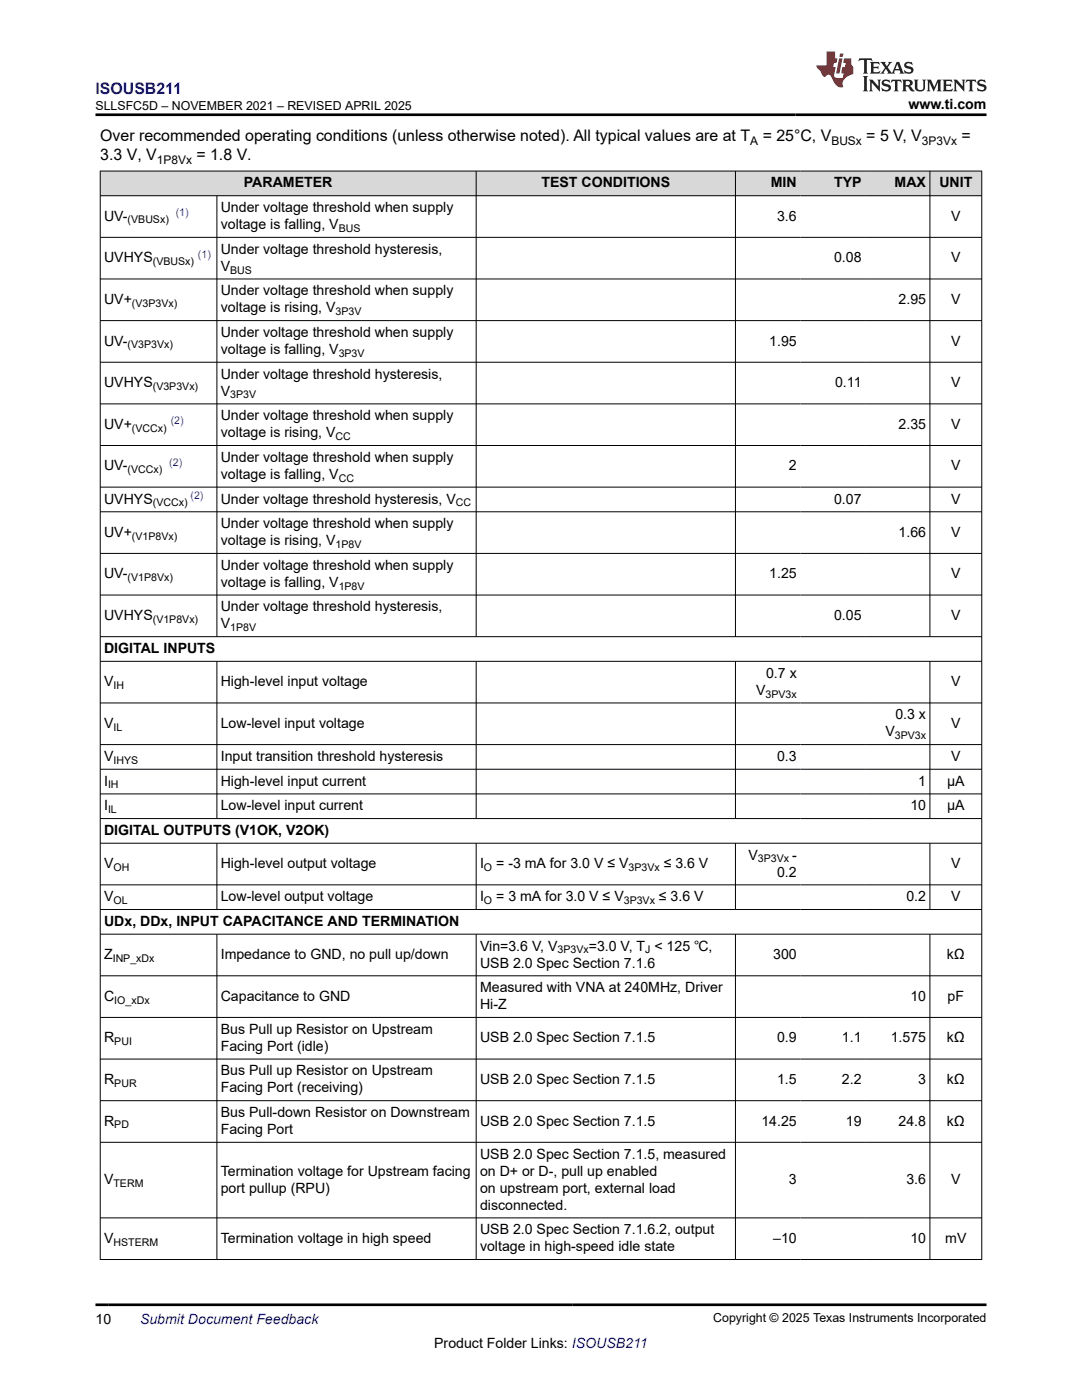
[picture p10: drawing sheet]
<svg xmlns="http://www.w3.org/2000/svg" width="216mm" height="279mm" viewBox="0 0 216 279" stroke-linecap="round" stroke-linejoin="round" font-family="sans-serif">
<defs><g id="words">
<text font-size="3.2" fill="#00f" x="19" y="18.7">ISOUSB211</text>
<g font-size="3.2">
<text x="20" y="28.2">Over recommended operating conditions (unless otherwise noted). All typical values are at T</text>
<text x="152.2" y="28.2">= 25°C, V</text>
<text x="172.9" y="28.2">= 5 V, V</text>
<text x="191.9" y="28.2">=</text>
<text x="20" y="32">3.3 V, V</text>
<text x="39.2" y="32">= 1.8 V.</text>
</g>
<g font-size="2.8">
<text x="181.3" y="21.8">www.ti.com</text>
<text x="48.7" y="37.4">PARAMETER</text>
<text x="108" y="37.4">TEST CONDITIONS</text>
<text x="153.8" y="37.4">MIN</text>
<text x="166.4" y="37.4">TYP</text>
<text x="178.5" y="37.4">MAX</text>
<text x="187.4" y="37.4">UNIT</text>
<text x="20.8" y="44">UV-</text>
<text x="44" y="42.3">Under voltage threshold when supply</text>
<text x="44" y="45.7">voltage is falling, V</text>
<text x="155.1" y="44">3.6</text>
<text x="189.8" y="44">V</text>
<text x="20.8" y="52.3">UVHYS</text>
<text x="44" y="50.6">Under voltage threshold hysteresis,</text>
<text x="166.4" y="52.3">0.08</text>
<text x="189.8" y="52.3">V</text>
<text x="44" y="54">V</text>
<text x="44" y="59">Under voltage threshold when supply</text>
<text x="20.8" y="60.6">UV+</text>
<text x="44" y="62.3">voltage is rising, V</text>
<text x="179.3" y="60.6">2.95</text>
<text x="189.8" y="60.6">V</text>
<text x="20.8" y="69">UV-</text>
<text x="44" y="67.3">Under voltage threshold when supply</text>
<text x="44" y="70.6">voltage is falling, V</text>
<text x="153.5" y="69">1.95</text>
<text x="189.8" y="69">V</text>
<text x="20.8" y="77.3">UVHYS</text>
<text x="44" y="75.6">Under voltage threshold hysteresis,</text>
<text x="166.6" y="77.3">0.11</text>
<text x="189.8" y="77.3">V</text>
<text x="44" y="79">V</text>
<text x="44" y="83.9">Under voltage threshold when supply</text>
<text x="20.8" y="85.6">UV+</text>
<text x="44" y="87.3">voltage is rising, V</text>
<text x="179.3" y="85.6">2.35</text>
<text x="189.8" y="85.6">V</text>
<text x="20.8" y="93.9">UV-</text>
<text x="44" y="92.2">Under voltage threshold when supply</text>
<text x="44" y="95.6">voltage is falling, V</text>
<text x="157.4" y="93.9">2</text>
<text x="189.8" y="93.9">V</text>
<text x="20.8" y="100.5">UVHYS</text>
<text x="44" y="100.5">Under voltage threshold hysteresis, V</text>
<text x="166.4" y="100.5">0.07</text>
<text x="189.8" y="100.5">V</text>
<text x="20.8" y="107.1">UV+</text>
<text x="44" y="105.4">Under voltage threshold when supply</text>
<text x="179.3" y="107.1">1.66</text>
<text x="189.8" y="107.1">V</text>
<text x="44" y="108.8">voltage is rising, V</text>
<text x="44" y="113.7">Under voltage threshold when supply</text>
<text x="20.8" y="115.4">UV-</text>
<text x="44" y="117.1">voltage is falling, V</text>
<text x="153.5" y="115.4">1.25</text>
<text x="189.8" y="115.4">V</text>
<text x="20.8" y="123.7">UVHYS</text>
<text x="44" y="122">Under voltage threshold hysteresis,</text>
<text x="44" y="125.4">V</text>
<text x="166.4" y="123.7">0.05</text>
<text x="189.8" y="123.7">V</text>
<text x="20.8" y="130.3">DIGITAL INPUTS</text>
<text x="20.8" y="137">V</text>
<text x="44" y="137">High-level input voltage</text>
<text x="152.9" y="135.3">0.7 x</text>
<text x="189.8" y="137">V</text>
<text x="150.9" y="138.6">V</text>
<text x="178.7" y="143.6">0.3 x</text>
<text x="20.8" y="145.3">V</text>
<text x="44" y="145.3">Low-level input voltage</text>
<text x="176.7" y="147">V</text>
<text x="189.8" y="145.3">V</text>
<text x="20.8" y="151.9">V</text>
<text x="44" y="151.9">Input transition threshold hysteresis</text>
<text x="155.1" y="151.9">0.3</text>
<text x="189.8" y="151.9">V</text>
<text x="20.8" y="156.8">I</text>
<text x="20.8" y="161.7">I</text>
<text x="44" y="156.8">High-level input current</text>
<text x="44" y="161.7">Low-level input current</text>
<text x="181.6" y="161.7">10</text>
<text x="183.2" y="156.8">1</text>
<text x="189" y="156.8">µA</text>
<text x="189" y="161.7">µA</text>
<text x="20.8" y="166.6">DIGITAL OUTPUTS (V1OK, V2OK)</text>
<text x="20.8" y="173.3">V</text>
<text x="44" y="173.3">High-level output voltage</text>
<text x="95.8" y="173.3">I</text>
<text x="99" y="173.3">= -3 mA for 3.0 V ≤ V</text>
<text x="132.4" y="173.3">≤ 3.6 V</text>
<text x="149.3" y="171.6">V</text>
<text x="158" y="171.6">-</text>
<text x="189.8" y="173.3">V</text>
<text x="20.8" y="179.9">V</text>
<text x="44" y="179.9">Low-level output voltage</text>
<text x="95.8" y="179.9">I</text>
<text x="99" y="179.9">= 3 mA for 3.0 V ≤ V</text>
<text x="131.5" y="179.9">≤ 3.6 V</text>
<text x="155.1" y="174.9">0.2</text>
<text x="180.9" y="179.9">0.2</text>
<text x="189.8" y="179.9">V</text>
<text x="20.8" y="184.8">UDx, DDx, INPUT CAPACITANCE AND TERMINATION</text>
<text x="20.8" y="191.4">Z</text>
<text x="44" y="191.4">Impedance to GND, no pull up/down</text>
<text x="95.8" y="189.7">Vin=3.6 V, V</text>
<text x="117.5" y="189.7">=3.0 V, T &lt; 125 ℃,</text>
<text x="154.3" y="191.4">300</text>
<text x="188.9" y="191.4">kΩ</text>
<text x="95.8" y="193.1">USB 2.0 Spec Section 7.1.6</text>
<text x="20.8" y="199.7">C</text>
<text x="44" y="199.7">Capacitance to GND</text>
<text x="95.8" y="198">Measured with VNA at 240MHz, Driver</text>
<text x="95.8" y="201.4">Hi-Z</text>
<text x="181.6" y="199.7">10</text>
<text x="189.1" y="199.7">pF</text>
<text x="20.8" y="208">R</text>
<text x="44" y="206.3">Bus Pull up Resistor on Upstream</text>
<text x="44" y="209.7">Facing Port (idle)</text>
<text x="95.8" y="208">USB 2.0 Spec Section 7.1.5</text>
<text x="155.1" y="208">0.9</text>
<text x="168" y="208">1.1</text>
<text x="177.7" y="208">1.575</text>
<text x="188.9" y="208">kΩ</text>
<text x="44" y="214.6">Bus Pull up Resistor on Upstream</text>
<text x="20.8" y="216.3">R</text>
<text x="44" y="218">Facing Port (receiving)</text>
<text x="95.8" y="216.3">USB 2.0 Spec Section 7.1.5</text>
<text x="155.1" y="216.3">1.5</text>
<text x="168" y="216.3">2.2</text>
<text x="183.2" y="216.3">3</text>
<text x="188.9" y="216.3">kΩ</text>
<text x="20.8" y="224.6">R</text>
<text x="44" y="222.9">Bus Pull-down Resistor on Downstream</text>
<text x="44" y="226.3">Facing Port</text>
<text x="95.8" y="224.6">USB 2.0 Spec Section 7.1.5</text>
<text x="151.9" y="224.6">14.25</text>
<text x="168.8" y="224.6">19</text>
<text x="179.3" y="224.6">24.8</text>
<text x="188.9" y="224.6">kΩ</text>
<text x="95.8" y="231.2">USB 2.0 Spec Section 7.1.5, measured</text>
<text x="20.8" y="236.3">V</text>
<text x="44" y="234.6">Termination voltage for Upstream facing</text>
<text x="44" y="238">port pullup (RPU)</text>
<text x="95.8" y="234.6">on D+ or D-, pull up enabled</text>
<text x="95.8" y="238">on upstream port, external load</text>
<text x="157.4" y="236.3">3</text>
<text x="180.9" y="236.3">3.6</text>
<text x="189.8" y="236.3">V</text>
<text x="95.8" y="241.4">disconnected.</text>
<text x="20.8" y="248">V</text>
<text x="44" y="248">Termination voltage in high speed</text>
<text x="95.8" y="246.3">USB 2.0 Spec Section 7.1.6.2, output</text>
<text x="95.8" y="249.7">voltage in high-speed idle state</text>
<text x="154.3" y="248">–10</text>
<text x="181.6" y="248">10</text>
<text x="188.6" y="248">mV</text>
<text x="19" y="264.2">10</text>
<text x="86.6" y="269">Product Folder Links: ISOUSB211</text>
</g>
<text font-size="2.8" fill="#00f" x="27.9" y="264.2">Submit Document Feedback</text>
<g font-size="2.5">
<text x="19.1" y="21.9">SLLSFC5D – NOVEMBER 2021 – REVISED APRIL 2025</text>
<text x="142.3" y="263.9">Copyright © 2025 Texas Instruments Incorporated</text>
</g>
<g font-size="2.4">
<text x="149.7" y="28.9">A</text>
<text x="165.9" y="28.9">BUSx</text>
<text x="184" y="28.9">3P3Vx</text>
<text x="31.3" y="32.7">1P8Vx</text>
</g>
<g font-size="2.1">
<text x="25.5" y="44.6">(VBUSx)</text>
<text x="67.6" y="46.3">BUS</text>
<text x="30.5" y="52.9">(VBUSx)</text>
<text x="45.9" y="54.6">BUS</text>
<text x="26.3" y="61.2">(V3P3Vx)</text>
<text x="66.9" y="62.9">3P3V</text>
<text x="25.5" y="69.5">(V3P3Vx)</text>
<text x="67.6" y="71.2">3P3V</text>
<text x="30.5" y="77.8">(V3P3Vx)</text>
<text x="45.9" y="79.5">3P3V</text>
<text x="26.3" y="86.1">(VCCx)</text>
<text x="66.9" y="87.8">CC</text>
<text x="25.5" y="94.4">(VCCx)</text>
<text x="30.5" y="101.1">(VCCx)</text>
<text x="67.6" y="96.1">CC</text>
<text x="91" y="101.1">CC</text>
<text x="26.3" y="107.7">(V1P8Vx)</text>
<text x="66.9" y="109.4">1P8V</text>
<text x="25.5" y="116">(V1P8Vx)</text>
<text x="67.6" y="117.7">1P8V</text>
<text x="30.5" y="124.3">(V1P8Vx)</text>
<text x="45.9" y="126">1P8V</text>
<text x="22.6" y="137.5">IH</text>
<text x="152.7" y="139.2">3PV3x</text>
<text x="22.6" y="145.8">IL</text>
<text x="178.5" y="147.5">3PV3x</text>
<text x="22.6" y="152.4">IHYS</text>
<text x="21.6" y="157.4">IH</text>
<text x="21.6" y="162.3">IL</text>
<text x="22.6" y="173.8">OH</text>
<text x="96.6" y="173.8">O</text>
<text x="125.4" y="173.8">3P3Vx</text>
<text x="151.2" y="172.1">3P3Vx</text>
<text x="22.6" y="180.4">OL</text>
<text x="96.6" y="180.4">O</text>
<text x="124.5" y="180.4">3P3Vx</text>
<text x="22.5" y="192">INP_xDx</text>
<text x="111.2" y="190.3">3P3Vx</text>
<text x="128.7" y="190.3">J</text>
<text x="22.8" y="200.3">IO_xDx</text>
<text x="22.8" y="208.6">PUI</text>
<text x="22.8" y="216.9">PUR</text>
<text x="22.8" y="225.2">PD</text>
<text x="22.6" y="236.9">TERM</text>
<text x="22.6" y="248.6">HSTERM</text>
</g>
<g font-size="2.1" fill="#00f">
<text x="35.1" y="43.1">(1)</text>
<text x="39.5" y="51.4">(1)</text>
<text x="34.1" y="84.6">(2)</text>
<text x="33.8" y="92.9">(2)</text>
<text x="38" y="99.5">(2)</text>
</g>
</g></defs>
<g fill="#d8d8d8">
<path d="M20 34.1h175.9v5h-175.9z" fill-rule="evenodd"/>
<path d="M20.1 34.2h74.9v4.8h-74.9z" fill-rule="evenodd"/>
<path d="M95.1 34.2h51.6v4.8h-51.6z" fill-rule="evenodd"/>
<path d="M146.8 34.2h12.9v4.8h-12.9z" fill-rule="evenodd"/>
<path d="M159.7 34.2h12.9v4.8h-12.9z" fill-rule="evenodd"/>
<path d="M172.6 34.2h12.9v4.8h-12.9z" fill-rule="evenodd"/>
<path d="M185.6 34.2h10.2v4.8h-10.2z" fill-rule="evenodd"/>
</g>
<g fill="none" stroke="#000" stroke-width=".2">
<path d="M19.9 34.1h176.1M19.9 39.1h176.1M20 34.1v217.3M43.3 39.1v88M95 34.1v93M146.8 34.1v93M185.6 34.1v93M195.9 34.1v217.3M19.9 47.4h176.1M19.9 55.7h176.1M19.9 64h176.1M19.9 72.3h176.1"/>
<path d="M19.9 80.6h176.1M19.9 88.9h176.1M19.9 97.2h176.1M19.9 102.1h176.1M19.9 110.4h176.1M19.9 118.8h176.1M19.9 127.1h176.1M19.9 132h176.1M43.3 132v31.4M95 132v31.4M146.8 132v31.4M185.6 132v31.4"/>
<path d="M19.9 140.3h176.1M19.9 148.6h176.1M19.9 153.5h176.1M19.9 158.4h176.1M19.9 163.4h176.1M19.9 168.3h176.1M19.9 176.6h176.1M43.3 168.3v13.3M95 168.3v13.3M146.8 168.3v13.3M185.6 168.3v13.3M19.9 181.5h176.1"/>
<path d="M19.9 186.4h176.1M19.9 194.7h176.1M43.3 186.4v65M95 186.4v65M146.8 186.4v65M185.6 186.4v65M19.9 203.1h176.1M19.9 211.4h176.1M19.9 219.7h176.1M19.9 228h176.1M19.9 243.1h176.1M19.9 251.4h176.1"/>
</g>
<path d="M171.5 11.6l-.2 .6 .5-.2h.6v.1v2.2l-.2 .4h1l-.2-.4v-2.2v-.1h.5l.6 .2-.2-.6zM173.6 12.4l.2 .3v1.6l-.2 .4h1.9l.1-.6a1.08 1.08 0 0 1-1.3 .2v-.7h.6l.4 .2v-.7l-.4 .2h-.6v-.5l.2-.2a1 1 0 0 1 1 .3l-.1-.5zM175.7 12.4l.9 1.1-1 1.2h.9l-.2-.2 .5-.8 .4 .8-.2 .2h1.6l-.2-.2 .2-.5h.9l.1 .5-.1 .2h.9l-.2-.4-.8-1.9h-.5l-.9 2.1-.9-1.1 .9-1h-.8l.2 .2-.4 .6-.4-.6 .2-.2zM179 12.8l.4 1h-.7zM180.7 12.5a.65 .65 0 0 0-.2 .7 .65 .65 0 0 0 .6 .5l.6 .1 .1 .3a.79 .79 0 0 1-.7 .4 .79 .79 0 0 1-.7-.5l.1 .7 .2-.1a.93 .93 0 0 0 1.1 0 .93 .93 0 0 0 .4-.9 1.46 1.46 0 0 0-1.2-.6l-.1-.3a1.09 1.09 0 0 1 1.2 .2l-.2-.6-.1 .1-.5-.2zM172.2 15.2l.2 .4v2.2l-.2 .4h1l-.2-.4v-2.2l.2-.4zM173.4 15.9l.2 .4v1.5l-.2 .4h.8l-.3-.4 .1-1.3 1.6 1.8v-2l.2-.4h-.7l.1 .2 .1 1.1-1.2-1.3zM176.2 16a.65 .65 0 0 0-.2 .8 .65 .65 0 0 0 .6 .4l.6 .2 .1 .2a.79 .79 0 0 1-.7 .4 .79 .79 0 0 1-.7-.5l.1 .7 .2-.1a.93 .93 0 0 0 1.1 .1 .93 .93 0 0 0 .4-1 1.46 1.46 0 0 0-1.2-.5l-.1-.4a1.09 1.09 0 0 1 1.2 .2l-.1-.6-.2 .1-.5-.1zM177.9 15.9l-.1 .6a.63 .63 0 0 1 .8-.3v1.6l-.3 .4h1l-.2-.4v-1.6a.66 .66 0 0 1 .8 .3l-.1-.6zM180 15.9l.2 .4v1.5l-.2 .4h1l-.2-.2-.1-.7h.5l.1 .2a.79 .79 0 0 0 1.2 .6l-1-.9a.61 .61 0 0 0 .6-.6 .61 .61 0 0 0-.5-.7zM180.8 16.2h.1a.47 .47 0 0 1 .5 .1 .47 .47 0 0 1 .1 .5l-.1 .1-.7 .1zM182.3 15.9l.2 .2a2.27 2.27 0 0 0 .4 2 1.04 1.04 0 0 0 1.7-.7v-1.3l.2-.2h-.8l.2 .4v1.1a.6 .6 0 0 1-.6 .6 .6 .6 0 0 1-.6-.6v-1.1l.3-.4zM184.9 15.9l.2 .4v1.5l-.2 .4h.8l-.3-.4v-1.4l.9 1.9 .9-1.9v1.4l-.3 .4h1l-.2-.4v-1.5l.2-.4h-.8l-.7 1.5-.6-1.5zM188.1 15.9l.2 .4v1.5l-.2 .4h1.9l.1-.6a1.09 1.09 0 0 1-1.3 .2v-.7h.6l.4 .2v-.6l-.4 .2h-.6v-.6l.2-.1a1.01 1.01 0 0 1 1 .3l-.1-.6zM190.2 15.9l.3 .4v1.5l-.3 .4h.8l-.2-.4v-1.3l1.6 1.8v-2l.2-.4h-.7l.2 .2v1.1l-1.2-1.3zM192.8 15.9l-.1 .6a.63 .63 0 0 1 .8-.3v1.6l-.3 .4h1l-.2-.4v-1.6a.66 .66 0 0 1 .8 .3l-.1-.6zM195.2 16a.65 .65 0 0 0-.2 .8 .65 .65 0 0 0 .6 .4l.6 .2 .2 .2a.79 .79 0 0 1-.7 .4 .79 .79 0 0 1-.7-.5l.1 .7 .2-.1a.93 .93 0 0 0 1 .1 .93 .93 0 0 0 .5-1 1.46 1.46 0 0 0-1.3-.5v-.4a1.09 1.09 0 0 1 1.2 .2l-.2-.6-.2 .1-.5-.1z" fill="#231f20"/>
<path d="M164.9 10.3v2.7h-2l.1 .4 .8 1a.95 .95 0 0 0 1 .9 .59 .59 0 0 1 .5-.4 .59 .59 0 0 1 .5 .3l.4 .8a1.59 1.59 0 0 0 2.1 1.4 1.61 1.61 0 0 1 1-2.3l1-.3-.1-1.5a1.59 1.59 0 0 1-.3-1.7h-1.5l-.2 .9h.6l-.2 .9h-.5l-.2 .9v.3l.4 .1-.1 .9h-.7a.73 .73 0 0 1-1-.7l.3-1.5h-.5l.1-.9h.5l.2-.9h-.5v-1.3zM167.4 11.6l-.6 3.1h.7l.6-3.1zM167.6 10.7l-.1 .6h.7l.1-.6z" fill="#ed1c24"/>
<path d="M19 22.9h177.8M19 260.4h177.8" fill="none" stroke="#000" stroke-width=".53"/>
<use href="#words"/>
</svg>
